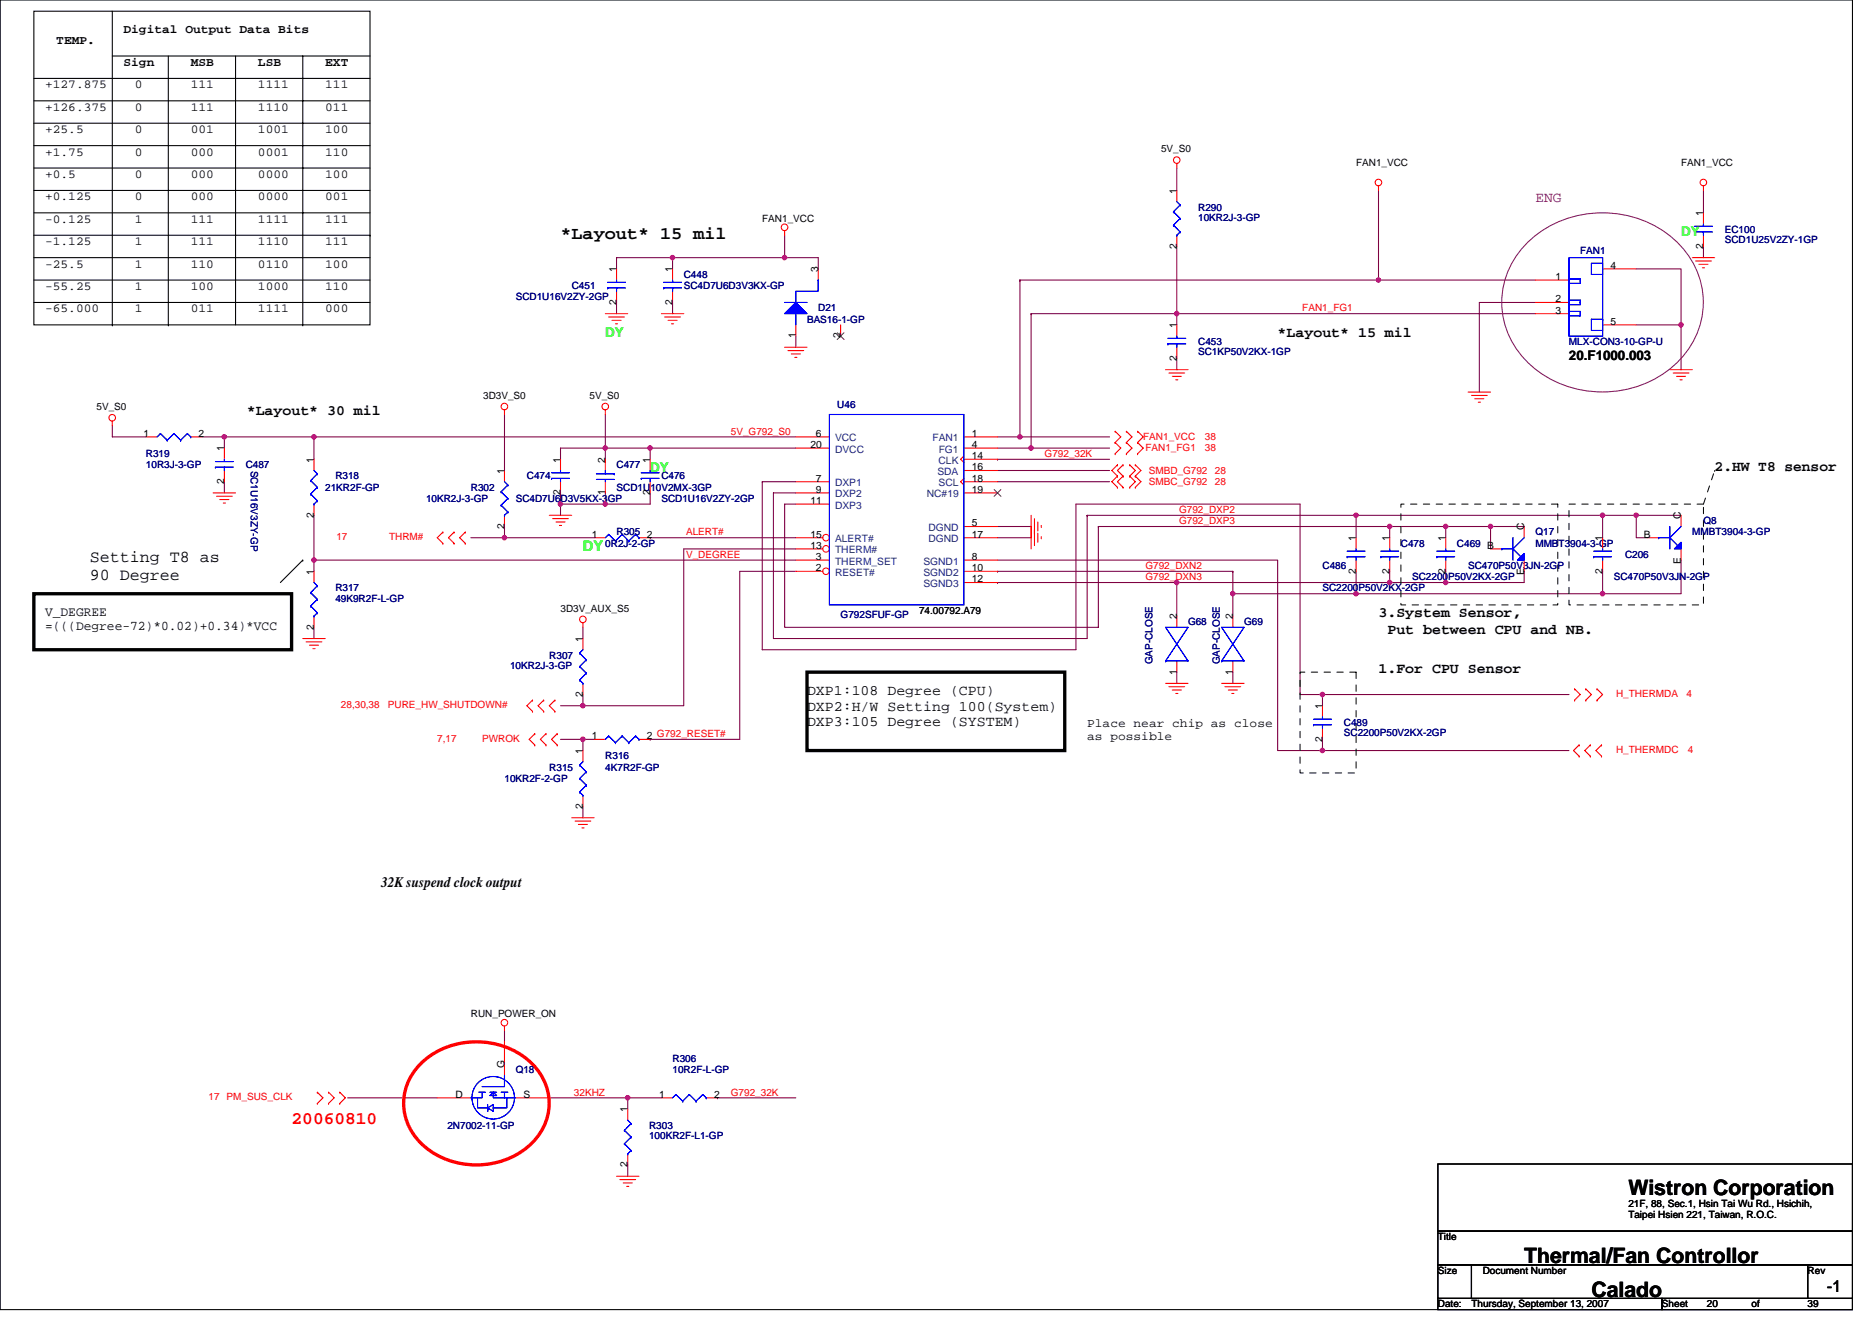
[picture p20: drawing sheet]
<svg xmlns="http://www.w3.org/2000/svg" width="297mm" height="210mm" viewBox="0 0 297 210" stroke-linecap="round" stroke-linejoin="round" font-family="sans-serif">
<defs><g id="words">
<g font-size="3.4">
<text x="258.4" y="189.6">Wistron Corporation</text>
<text x="241.8" y="200.5">Thermal/Fan Controllor</text>
<text x="252.5" y="205.8">Calado</text>
</g>
<text font-size="2.8" x="88.9" y="37.9">*Layout* 15 mil</text>
<text font-size="2.8" fill="#f00" x="46.3" y="178.4">20060810</text>
<g font-size="2.6">
<text x="14.3" y="89.3">Setting T8 as</text>
<text x="14.3" y="92.1">90 Degree</text>
<text x="289.9" y="205.1">-1</text>
</g>
<text font-size="2.3" fill="#800080" x="243.6" y="32.1">ENG</text>
<g font-size="2.3">
<text x="202.7" y="53.5">*Layout* 15 mil</text>
<text x="39.2" y="65.9">*Layout* 30 mil</text>
<text x="272.1" y="74.8">2.HW T8 sensor</text>
<text x="218.7" y="97.9">3.System Sensor,</text>
<text x="220.2" y="100.6">Put between CPU and NB.</text>
<text x="218.7" y="106.8">1.For CPU Sensor</text>
<text x="128.1" y="110.3">DXP1:108 Degree (CPU)</text>
<text x="128.1" y="112.8">DXP2:H/W Setting 100(System)</text>
<text x="128.1" y="115.3">DXP3:105 Degree (SYSTEM)</text>
<text x="60.5" y="140.8">32K suspend clock output</text>
</g>
<text font-size="2.3" fill="#0f0" x="92.5" y="87.5">DY</text>
<g font-size="2.1" fill="#0f0">
<text x="266.7" y="37.5">DY</text>
<text x="96.1" y="53.5">DY</text>
<text x="103.2" y="74.9">DY</text>
</g>
<g font-size="2.1">
<text x="249" y="57.1">20.F1000.003</text>
<text x="7.2" y="97.7">V_DEGREE</text>
<text x="7.2" y="100">=(((Degree-72)*0.02)+0.34)*VCC</text>
</g>
<g font-size="1.9">
<text x="19.6" y="5.2">Digital Output Data Bits</text>
<text x="8.9" y="7">TEMP.</text>
<text x="19.6" y="10.5">Sign</text>
<text x="30.3" y="10.5">MSB</text>
<text x="40.9" y="10.5">LSB</text>
<text x="51.6" y="10.5">EXT</text>
<text x="7.2" y="17.6">+126.375</text>
<text x="7.2" y="14">+127.875</text>
<text x="21.4" y="17.6">0</text>
<text x="21.4" y="14">0</text>
<text x="30.3" y="17.6">111</text>
<text x="30.3" y="14">111</text>
<text x="40.9" y="14">1111</text>
<text x="40.9" y="17.6">1110</text>
<text x="51.6" y="14">111</text>
<text x="51.6" y="17.6">011</text>
<text x="7.2" y="21.1">+25.5</text>
<text x="21.4" y="21.1">0</text>
<text x="30.3" y="21.1">001</text>
<text x="40.9" y="21.1">1001</text>
<text x="51.6" y="21.1">100</text>
<text x="7.2" y="28.2">+0.5</text>
<text x="7.2" y="24.7">+1.75</text>
<text x="21.4" y="24.7">0</text>
<text x="21.4" y="28.2">0</text>
<text x="30.3" y="24.7">000</text>
<text x="30.3" y="28.2">000</text>
<text x="40.9" y="24.7">0001</text>
<text x="40.9" y="28.2">0000</text>
<text x="51.6" y="24.7">110</text>
<text x="51.6" y="28.2">100</text>
<text x="7.2" y="31.8">+0.125</text>
<text x="7.2" y="35.3">-0.125</text>
<text x="21.4" y="31.8">0</text>
<text x="21.4" y="35.3">1</text>
<text x="30.3" y="31.8">000</text>
<text x="30.3" y="35.3">111</text>
<text x="40.9" y="31.8">0000</text>
<text x="40.9" y="35.3">1111</text>
<text x="51.6" y="31.8">001</text>
<text x="51.6" y="35.3">111</text>
<text x="7.2" y="38.9">-1.125</text>
<text x="21.4" y="38.9">1</text>
<text x="30.3" y="38.9">111</text>
<text x="40.9" y="38.9">1110</text>
<text x="51.6" y="38.9">111</text>
<text x="7.2" y="46">-55.25</text>
<text x="7.2" y="42.5">-25.5</text>
<text x="21.4" y="42.5">1</text>
<text x="21.4" y="46">1</text>
<text x="30.3" y="46">100</text>
<text x="30.3" y="42.5">110</text>
<text x="40.9" y="42.5">0110</text>
<text x="40.9" y="46">1000</text>
<text x="51.6" y="42.5">100</text>
<text x="51.6" y="46">110</text>
<text x="7.2" y="49.6">-65.000</text>
<text x="21.4" y="49.6">1</text>
<text x="30.3" y="49.6">011</text>
<text x="40.9" y="49.6">1111</text>
<text x="51.6" y="49.6">000</text>
<text x="172.5" y="115.4">Place near chip as close</text>
<text x="172.5" y="117.5">as possible</text>
</g>
<g font-size="1.6">
<text x="184.2" y="24.2">5V_S0</text>
<text x="215.2" y="26.3">FAN1_VCC</text>
<text x="266.7" y="26.3">FAN1_VCC</text>
<text x="120.9" y="35.2">FAN1_VCC</text>
<text x="186.7" y="30.8" transform="rotate(-90 186.7 30.8)">1</text>
<text x="270.3" y="34.3" transform="rotate(-90 270.3 34.3)">1</text>
<text x="186.7" y="39.5" transform="rotate(-90 186.7 39.5)">2</text>
<text x="270.3" y="39.5" transform="rotate(-90 270.3 39.5)">2</text>
<text x="97.8" y="43.2" transform="rotate(-90 97.8 43.2)">1</text>
<text x="106.7" y="43.2" transform="rotate(-90 106.7 43.2)">1</text>
<text x="129.8" y="43.2" transform="rotate(-90 129.8 43.2)">3</text>
<text x="246.8" y="44.4">1</text>
<text x="246.8" y="48">2</text>
<text x="255.5" y="42.7">4</text>
<text x="97.8" y="48.4" transform="rotate(-90 97.8 48.4)">2</text>
<text x="106.7" y="48.4" transform="rotate(-90 106.7 48.4)">2</text>
<text x="126.3" y="53.7" transform="rotate(-90 126.3 53.7)">1</text>
<text x="133.4" y="53.7" transform="rotate(-90 133.4 53.7)">2</text>
<text x="186.7" y="52.1" transform="rotate(-90 186.7 52.1)">1</text>
<text x="246.8" y="49.8">3</text>
<text x="255.5" y="51.5">5</text>
<text x="186.7" y="57.3" transform="rotate(-90 186.7 57.3)">2</text>
<text x="15.3" y="65.1">5V_S0</text>
<text x="76.7" y="63.3">3D3V_S0</text>
<text x="93.6" y="63.3">5V_S0</text>
<text x="22.8" y="69.3">1</text>
<text x="31.5" y="69.3">2</text>
<text x="35.6" y="71.6" transform="rotate(-90 35.6 71.6)">1</text>
<text x="128.6" y="71.1">20</text>
<text x="129.5" y="69.3">6</text>
<text x="154.2" y="69.3">1</text>
<text x="154.2" y="71.1">4</text>
<text x="35.6" y="76.8" transform="rotate(-90 35.6 76.8)">2</text>
<text x="49.8" y="73.4" transform="rotate(-90 49.8 73.4)">1</text>
<text x="80" y="75.2" transform="rotate(-90 80 75.2)">1</text>
<text x="88.9" y="73.4" transform="rotate(-90 88.9 73.4)">1</text>
<text x="96" y="73.4" transform="rotate(-90 96 73.4)">2</text>
<text x="103.1" y="73.4" transform="rotate(-90 103.1 73.4)">1</text>
<text x="129.5" y="76.4">7</text>
<text x="154.2" y="74.7">16</text>
<text x="154.2" y="72.9">14</text>
<text x="154.2" y="76.4">18</text>
<text x="49.8" y="82.2" transform="rotate(-90 49.8 82.2)">2</text>
<text x="80" y="83.9" transform="rotate(-90 80 83.9)">2</text>
<text x="88.9" y="78.6" transform="rotate(-90 88.9 78.6)">2</text>
<text x="96" y="78.6" transform="rotate(-90 96 78.6)">1</text>
<text x="103.1" y="78.6" transform="rotate(-90 103.1 78.6)">2</text>
<text x="128.6" y="80">11</text>
<text x="129.5" y="78.2">9</text>
<text x="154.2" y="83.5">5</text>
<text x="154.2" y="78.2">19</text>
<text x="266.7" y="82.3" transform="rotate(-90 266.7 82.3)">C</text>
<text x="93.9" y="85.3">1</text>
<text x="102.6" y="85.3">2</text>
<text x="128.6" y="87.1">13</text>
<text x="128.6" y="85.3">15</text>
<text x="129.5" y="88.9">3</text>
<text x="154.2" y="85.3">17</text>
<text x="154.2" y="88.9">8</text>
<text x="215.2" y="85.9" transform="rotate(-90 215.2 85.9)">1</text>
<text x="220.5" y="85.9" transform="rotate(-90 220.5 85.9)">1</text>
<text x="229.4" y="85.9" transform="rotate(-90 229.4 85.9)">1</text>
<text x="241.8" y="84.1" transform="rotate(-90 241.8 84.1)">C</text>
<text x="254.3" y="85.9" transform="rotate(-90 254.3 85.9)">1</text>
<text x="260.9" y="85.3">B</text>
<text x="266.7" y="89.5" transform="rotate(-90 266.7 89.5)">E</text>
<text x="49.8" y="91.2" transform="rotate(-90 49.8 91.2)">1</text>
<text x="129.5" y="90.7">2</text>
<text x="154.2" y="90.7">10</text>
<text x="154.2" y="92.4">12</text>
<text x="215.2" y="91.1" transform="rotate(-90 215.2 91.1)">2</text>
<text x="220.5" y="91.1" transform="rotate(-90 220.5 91.1)">2</text>
<text x="229.4" y="91.1" transform="rotate(-90 229.4 91.1)">2</text>
<text x="241.8" y="91.2" transform="rotate(-90 241.8 91.2)">E</text>
<text x="254.3" y="91.1" transform="rotate(-90 254.3 91.1)">2</text>
<text x="49.8" y="99.9" transform="rotate(-90 49.8 99.9)">2</text>
<text x="88.9" y="97.1">3D3V_AUX_S5</text>
<text x="92.5" y="101.9" transform="rotate(-90 92.5 101.9)">1</text>
<text x="145.8" y="97.4">74.00792.A79</text>
<text x="186.7" y="98.3" transform="rotate(-90 186.7 98.3)">2</text>
<text x="195.6" y="98.3" transform="rotate(-90 195.6 98.3)">2</text>
<text x="186.7" y="107.1" transform="rotate(-90 186.7 107.1)">1</text>
<text x="195.6" y="107.1" transform="rotate(-90 195.6 107.1)">1</text>
<text x="92.5" y="110.6" transform="rotate(-90 92.5 110.6)">2</text>
<text x="209.8" y="112.5" transform="rotate(-90 209.8 112.5)">1</text>
<text x="92.5" y="119.7" transform="rotate(-90 92.5 119.7)">1</text>
<text x="93.9" y="117.3">1</text>
<text x="102.6" y="117.3">2 G792_RESET#</text>
<text x="209.8" y="117.7" transform="rotate(-90 209.8 117.7)">2</text>
<text x="92.5" y="128.4" transform="rotate(-90 92.5 128.4)">2</text>
<text x="74.7" y="161.4">RUN_POWER_ON</text>
<text x="80" y="169.4" transform="rotate(-90 80 169.4)">G</text>
<text x="72.3" y="174.2">D</text>
<text x="83.1" y="174.2">S</text>
<text x="99.6" y="176.6" transform="rotate(-90 99.6 176.6)">1</text>
<text x="104.6" y="174.2">1</text>
<text x="113.3" y="174.2">2</text>
<text x="99.6" y="185.3" transform="rotate(-90 99.6 185.3)">2</text>
<text x="258.4" y="191.5">21F, 88, Sec.1, Hsin Tai Wu Rd., Hsichih,</text>
<text x="228.2" y="196.8">Title</text>
<text x="258.4" y="193.3">Taipei Hsien 221, Taiwan, R.O.C.</text>
<text x="228.2" y="202.2">Size</text>
<text x="235.3" y="202.2">Document Number</text>
<text x="286.8" y="202.2">Rev</text>
<text x="228.2" y="207.5">Date:</text>
<text x="233.5" y="207.5">Thursday, September 13, 2007</text>
<text x="263.7" y="207.5">Sheet</text>
<text x="270.8" y="207.5">20</text>
<text x="277.9" y="207.5">of</text>
<text x="286.8" y="207.5">39</text>
</g>
<g font-size="1.6" fill="#000080">
<text x="190.1" y="33.4">R290</text>
<text x="190.1" y="35">10KR2J-3-GP</text>
<text x="250.7" y="40.4">FAN1</text>
<text x="273.7" y="37">EC100</text>
<text x="273.7" y="38.6">SCD1U25V2ZY-1GP</text>
<text x="81.8" y="47.6">SCD1U16V2ZY-2GP</text>
<text x="90.7" y="45.9">C451</text>
<text x="108.5" y="44.1">C448</text>
<text x="108.5" y="45.9">SC4D7U6D3V3KX-GP</text>
<text x="128.1" y="51.2">BAS16-1-GP</text>
<text x="129.8" y="49.4">D21</text>
<text x="190.1" y="54.8">C453</text>
<text x="190.1" y="56.4">SC1KP50V2KX-1GP</text>
<text x="249" y="54.8">MLX-CON3-10-GP-U</text>
<text x="132.9" y="64.7">U46</text>
<text x="23.2" y="72.5">R319</text>
<text x="23.2" y="74.3">10R3J-3-GP</text>
<text x="39" y="74.3">C487</text>
<text x="39.8" y="74.7" transform="rotate(90 39.8 74.7)">SC1U16V3ZY-GP</text>
<text x="51.6" y="77.9">21KR2F-GP</text>
<text x="53.2" y="76.1">R318</text>
<text x="74.7" y="77.9">R302</text>
<text x="83.6" y="76.1">C474</text>
<text x="97.8" y="74.3">C477</text>
<text x="97.8" y="77.9">SCD1U10V2MX-3GP</text>
<text x="104.9" y="76.1">C476</text>
<text x="67.6" y="79.7">10KR2J-3-GP</text>
<text x="81.8" y="79.7">SC4D7U6D3V5KX-3GP</text>
<text x="104.9" y="79.7">SCD1U16V2ZY-2GP</text>
<text x="270.3" y="83.2">Q8</text>
<text x="96.1" y="86.8">0R2J-2-GP</text>
<text x="97.8" y="85">R305</text>
<text x="222.3" y="86.8">C478</text>
<text x="231.2" y="86.8">C469 B</text>
<text x="243.6" y="85">Q17</text>
<text x="243.6" y="86.8">MMBT3904-3-GP</text>
<text x="257.8" y="88.5">C206</text>
<text x="268.5" y="85">MMBT3904-3-GP</text>
<text x="53.2" y="93.9">R317</text>
<text x="53.2" y="95.5">49K9R2F-L-GP</text>
<text x="209.8" y="90.3">C486</text>
<text x="209.8" y="93.9">SC2200P50V2KX-2GP</text>
<text x="224.1" y="92.1">SC2200P50V2KX-2GP</text>
<text x="233" y="90.3">SC470P50V3JN-2GP</text>
<text x="256.1" y="92.1">SC470P50V3JN-2GP</text>
<text x="133.4" y="98.1">G792SFUF-GP</text>
<text x="188.5" y="99.2">G68</text>
<text x="197.4" y="99.2">G69</text>
<text x="80.9" y="106.2">10KR2J-3-GP</text>
<text x="87.2" y="104.5">R307</text>
<text x="182.9" y="105.4" transform="rotate(-90 182.9 105.4)">GAP-CLOSE</text>
<text x="193.5" y="105.4" transform="rotate(-90 193.5 105.4)">GAP-CLOSE</text>
<text x="213.2" y="115.2">C489</text>
<text x="213.2" y="116.8">SC2200P50V2KX-2GP</text>
<text x="80" y="124.1">10KR2F-2-GP</text>
<text x="87.2" y="122.3">R315</text>
<text x="96.1" y="120.5">R316</text>
<text x="96.1" y="122.3">4K7R2F-GP</text>
<text x="81.8" y="170.3">Q18</text>
<text x="106.7" y="168.6">R306</text>
<text x="106.7" y="170.3">10R2F-L-GP</text>
<text x="71" y="179.2">2N7002-11-GP</text>
<text x="103" y="179.2">R303</text>
<text x="103" y="180.8">100KR2F-L1-GP</text>
</g>
<g font-size="1.6" fill="#f00">
<text x="206.6" y="49.4">FAN1_FG1</text>
<text x="116" y="69">5V_G792_S0</text>
<text x="181.4" y="69.9">FAN1_VCC</text>
<text x="181.8" y="71.6">FAN1_FG1</text>
<text x="191.2" y="69.9">38</text>
<text x="191.2" y="71.6">38</text>
<text x="165.8" y="72.5">G792_32K</text>
<text x="182.3" y="75.2">SMBD_G792</text>
<text x="182.3" y="77">SMBC_G792</text>
<text x="192.8" y="75.2">28</text>
<text x="192.8" y="77">28</text>
<text x="187.1" y="81.4">G792_DXP2</text>
<text x="187.1" y="83.2">G792_DXP3</text>
<text x="53.4" y="85.7">17</text>
<text x="61.7" y="85.7">THRM#</text>
<text x="108.9" y="85">ALERT#</text>
<text x="108.9" y="88.5">V_DEGREE</text>
<text x="181.8" y="90.3">G792_DXN2</text>
<text x="181.8" y="92.1">G792_DXN3</text>
<text x="54.1" y="112.4">28,30,38</text>
<text x="61.5" y="112.4">PURE_HW_SHUTDOWN#</text>
<text x="256.4" y="110.6">H_THERMDA</text>
<text x="267.6" y="110.6">4</text>
<text x="69.4" y="117.7">7,17</text>
<text x="76.5" y="117.7">PWROK</text>
<text x="256.4" y="119.5">H_THERMDC</text>
<text x="267.8" y="119.5">4</text>
<text x="91.1" y="173.9">32KHZ</text>
<text x="116" y="173.9">G792_32K</text>
<text x="33.1" y="174.6">17 PM_SUS_CLK</text>
</g>
<g font-size="1.6" fill="#004080">
<text x="132.5" y="70.1">VCC</text>
<text x="132.5" y="71.8">DVCC</text>
<text x="148" y="70.1">FAN1</text>
<text x="148.9" y="71.8">FG1</text>
<text x="132.5" y="77.2">DXP1</text>
<text x="148.7" y="75.4">SDA</text>
<text x="148.9" y="73.6">CLK</text>
<text x="148.9" y="77.2">SCL</text>
<text x="132.5" y="79">DXP2</text>
<text x="132.5" y="80.7">DXP3</text>
<text x="147.1" y="79">NC#19</text>
<text x="132.5" y="89.6">THERM_SET</text>
<text x="132.5" y="87.8">THERM#</text>
<text x="132.5" y="86.1">ALERT#</text>
<text x="146.5" y="89.6">SGND1</text>
<text x="147.3" y="84.3">DGND</text>
<text x="147.3" y="86.1">DGND</text>
<text x="132.5" y="91.4">RESET#</text>
<text x="146.5" y="91.4">SGND2</text>
<text x="146.5" y="93.2">SGND3</text>
</g>
</g></defs>
<g fill="none" stroke="#000" stroke-width=".17">
<path d="M0 0h293.9v207.9h-293.9zM5.4 12.4h53.3M5.4 16h53.3M5.4 19.6h53.3M5.4 1.8h53.3v49.8h-53.3zM17.8 8.9h40.9M17.8 1.8v49.8M26.7 8.9v42.7M37.4 8.9v42.7M48 8.9v42.7M5.4 23.1h53.3M5.4 26.7h53.3"/>
<path d="M5.4 30.2h53.3M5.4 33.8h53.3M5.4 37.3h53.3M58.7 37.3h.1M5.4 40.9h53.3M5.4 44.4h53.3M5.4 48h53.3M17.8 51.6h.1M26.7 51.6h.1M48 51.6h.1M48 88.9h.1M48 88.9l-3.5 3.6"/>
<path d="M228.2 184.7h65.7v10.7h-65.7zM228.2 195.4h65.7v5.3h-65.7zM228.2 200.7h5.3v5.4h-5.3zM228.2 206.1h35.5v1.8h-35.5zM233.5 200.7h53.3v5.4h-53.3zM263.7 206.1h30.2v1.8h-30.2zM286.8 200.7h7.1v5.4h-7.1z"/>
</g>
<g fill="none" stroke="#800040" stroke-width=".17">
<path d="M124.5 37.3v3.6M186.7 26.7v3.5M186.7 39.1v10.7M218.7 30.2v14.2M270.3 30.2v3.6M270.3 39.1v1.8M97.8 42.7v-1.8h8.9v1.8M97.8 48v1.8M106.7 40.9h.1M106.7 48v1.8M106.7 40.9h23.1v1.8M124.5 40.9h.1"/>
<path d="M126.3 53.3v1.8M161.8 44.4h.1M161.8 44.4v24.9M161.8 44.4h56.9M163.6 49.8h.1M163.6 49.8h23.1M163.6 49.8v21.3M186.7 49.8v1.8M186.7 49.8h.1M186.7 56.9v1.8M186.7 49.8h56.9M218.7 44.4h24.9"/>
<path d="M243.6 48h-8.9v14.2M259.6 42.7h7.1v8.9M259.6 51.6h7.1v7.1M266.7 51.6h.1M17.8 67.6v1.7h5.4M32 69.3h3.6M35.6 69.3v1.8M35.6 76.5v1.7M35.6 69.3h.1M35.6 69.3h90.7M49.8 69.3v3.6M49.8 69.3h.1"/>
<path d="M80 65.8v8.9M88.9 78.2v1.8M88.9 72.9v-1.8h7.2v1.8M96.1 78.2v1.8M96.1 65.8v5.3M96.1 71.1h.1M96.1 71.1h7.1M103.2 78.2v1.8h-7.1M103.2 71.1h23.1M103.2 71.1v1.8M126.3 76.5h-5.4v26.6h49.8v-23.1h35.6v30.2h3.5M126.3 78.2h-3.6v23.1h49.8v-19.5"/>
<path d="M158.3 69.3h3.5M158.3 71.1h5.3M158.3 74.7h17.8M158.3 76.5h17.8M158.3 72.9h.1M158.3 72.9h17.8M161.8 69.3h14.3M163.6 71.1h12.5M49.8 88.9h.1M49.8 81.8v7.1M49.8 99.6v1.7M49.8 88.9v1.8"/>
<path d="M49.8 88.9h76.5M74.7 85.3h5.3M80 85.3h.1M80 83.6v1.7M80 85.3h14.3M88.9 80h.1M88.9 80v1.8M88.9 80h7.2M92.5 99.6v1.7M103.2 85.3h.1M103.2 85.3h23.1M126.3 90.7h-8.9v26.6h-14.2"/>
<path d="M126.3 80h-1.8v19.6h49.8v-16M126.3 87.1h-17.8v24.9h-16M158.3 88.9h44.4v30.2h7.1M158.3 85.3h5.3M158.3 83.6h5.3M158.3 90.7h.1M158.3 92.5h28.4v5.3M158.3 92.5h.1M158.3 90.7h37.3M172.5 81.8h.1M172.5 81.8h81.8M174.3 83.6h.1"/>
<path d="M174.3 83.6h46.2M186.7 92.5h.1M186.7 92.5h33.8M195.6 90.7v3.5h19.6M195.6 90.7h.1M195.6 94.2h.1M195.6 94.2v3.6M215.2 90.7v3.5M215.2 81.8v3.5M215.2 81.8h.1M215.2 94.2h.1M220.5 92.5h8.9"/>
<path d="M220.5 83.6h8.9M220.5 90.7v1.8M220.5 83.6v1.7M229.4 83.6v1.7M229.4 90.7v1.8M229.4 92.5h.1M229.4 83.6h7.1v3.5M229.4 83.6h.1M236.5 83.6h.1M236.5 83.6h5.3M241.8 90.7v1.8h-12.4M254.3 81.8v3.5"/>
<path d="M254.3 81.8h5.3M254.3 90.7v3.5M254.3 94.2h.1M259.6 81.8v3.5h1.8M259.6 81.8h.1M259.6 81.8h7.1M266.7 88.9v5.3h-51.5M88.9 117.3h3.6M88.9 112h3.6M92.5 117.3v1.8M92.5 117.3h.1M92.5 110.2v1.8"/>
<path d="M92.5 112h.1M92.5 117.3h1.8M103.2 117.3h.1M186.7 106.7v1.8M195.6 106.7v1.8M209.8 110.2v1.8M209.8 119.1h.1M209.8 117.3v1.8M209.8 110.2h.1M209.8 119.1h39.2M209.8 110.2h39.2M92.5 128v1.8"/>
<path d="M55.2 174.2h14.2M80 163.6v1.8M87.2 174.2h.1M87.2 174.2h17.7M99.6 174.2h.1M99.6 174.2v1.8M113.8 174.2h.1M113.8 174.2h12.5M99.6 184.9v1.8"/>
</g>
<g fill="#f0f" stroke="#f0f" stroke-width=".17">
<circle cx="80" cy="85.3" r=".35"/>
<circle cx="96" cy="80" r=".35"/>
<circle cx="88.9" cy="80" r=".35"/>
<circle cx="106.7" cy="40.9" r=".35"/>
<circle cx="209.8" cy="119.1" r=".35"/>
<circle cx="220.5" cy="92.4" r=".35"/>
<circle cx="186.7" cy="92.4" r=".35"/>
<circle cx="92.5" cy="117.3" r=".35"/>
<circle cx="186.7" cy="49.8" r=".35"/>
<circle cx="161.8" cy="69.3" r=".35"/>
<circle cx="163.6" cy="71.1" r=".35"/>
<circle cx="49.8" cy="88.9" r=".35"/>
<circle cx="35.6" cy="69.3" r=".35"/>
<circle cx="209.8" cy="110.2" r=".35"/>
<circle cx="218.7" cy="44.4" r=".35"/>
<circle cx="220.5" cy="83.6" r=".35"/>
<circle cx="103.2" cy="71.1" r=".35"/>
<circle cx="96" cy="71.1" r=".35"/>
<circle cx="124.5" cy="40.9" r=".35"/>
<circle cx="49.8" cy="69.3" r=".35"/>
<circle cx="99.6" cy="174.2" r=".35"/>
<circle cx="92.5" cy="112" r=".35"/>
<circle cx="266.7" cy="51.5" r=".35"/>
<circle cx="236.5" cy="83.6" r=".35"/>
<circle cx="259.6" cy="81.8" r=".35"/>
<circle cx="229.4" cy="92.4" r=".35"/>
<circle cx="254.3" cy="94.2" r=".35"/>
<circle cx="254.3" cy="81.8" r=".35"/>
<circle cx="215.2" cy="81.8" r=".35"/>
<circle cx="215.2" cy="94.2" r=".35"/>
<circle cx="229.4" cy="83.6" r=".35"/>
<circle cx="195.6" cy="94.2" r=".35"/>
</g>
<g fill="none" stroke="#f00" stroke-width=".17">
<path d="M124.5 36.6v.7M186.7 26v.7M186.7 30.2v1.8M186.7 37.3v1.8M218.7 29.5v.7M270.3 29.5v.7M96.1 49.8h3.5M96.6 50.3h2.5M97.1 50.8h1.4M97.7 51.4h.3M104.9 49.8h3.6M105.5 50.3h2.5"/>
<path d="M106 50.8h1.4M106.5 51.4h.4M124.5 55.1h3.6M125 55.6h2.5M125.6 56.2h1.4M126.1 56.7h.3M126.3 51.6v1.7M129.8 42.7v1.7M133.4 51.6v1.7M185 58.7h3.5M185.5 59.2h2.5M186 59.7h1.4"/>
<path d="M243.6 44.4h5.4M243.6 48h5.4M243.6 49.8h5.4M254.3 51.6h5.3M254.3 42.7h5.3M265 58.7h3.5M265.5 59.2h2.5M266 59.7h1.5M268.5 40.9h3.6M269 41.4h2.5M269.6 42h1.4M270.1 42.5h.4"/>
<path d="M17.8 66.8v.8M23.2 69.3h1.7M30.3 69.3h1.7M33.8 78.2h3.6M34.4 78.8h2.4M34.9 79.3h1.4M35.4 79.8h.4M80 65.1v.7M96.1 65.1v.7M152.9 69.3h5.4M177 72h.1M177 70.2h.1"/>
<path d="M177 68.5h.1M177 68.5l.8 .8-.8 .9M177 70.2l.8 .9-.8 .9M177.3 75.6h.1M177.3 73.8h.1M177.3 77.3h.1M177.3 73.8l-.9 .9 .9 .9M177.3 75.6l-.9 .9 .9 .8M178.2 75.6h.1M178.2 73.8h.1M178.2 77.3h.1M178.2 73.8l-.9 .9 .9 .9"/>
<path d="M178.2 75.6l-.9 .9 .9 .8M178.7 70.2h.1M178.7 72h.1M178.7 68.5h.1M178.7 70.2l.9 .9-.9 .9M178.7 68.5l.9 .8-.9 .9M179.3 73.8h.1M179.3 75.6h.1M179.3 77.3h.1M179.3 73.8l.8 .9-.8 .9M179.3 75.6l.8 .9-.8 .8M180.1 75.6h.1"/>
<path d="M180.1 73.8h.1M180.1 77.3h.1M180.1 73.8l.9 .9-.9 .9M180.1 75.6l.9 .9-.9 .8M180.5 72h.1M180.5 70.2h.1M180.5 68.5h.1M180.5 68.5l.9 .8-.9 .9M180.5 70.2l.9 .9-.9 .9M186.6 60.3h.3M233 62.2h3.5M233.5 62.8h2.5"/>
<path d="M234 63.3h1.5M234.6 63.8h.3M266.6 60.3h.3M70.3 86.2h.1M70.3 84.5h.1M70.3 84.5l-.9 .8 .9 .9M72 84.5h.1M72 86.2h.1M72 84.5l-.8 .8 .8 .9M73.8 86.2h.1M73.8 84.5h.1M73.8 84.5l-.9 .8 .9 .9"/>
<path d="M87.2 81.8h3.5M87.7 82.3h2.5M88.2 82.8h1.5M88.8 83.4h.3M92.5 98.8v.8M163.6 81.8v3.5M163.6 83.6v3.5M164.1 82.3v2.5M164.1 84.1v2.5M164.7 82.8v1.5M164.7 84.6v1.5M165.2 83.4v.3"/>
<path d="M165.2 85.2v.3M186.7 97.8v1.8M195.6 97.8v1.8M215.2 85.3v1.8M215.2 88.9v1.8M220.5 85.3v1.8M220.5 88.9v1.8M229.4 85.3v1.8M229.4 88.9v1.8M48 101.3h3.6M48.6 101.9h2.5M49.1 102.4h1.4"/>
<path d="M49.7 103h.3M84.5 112.9h.1M84.5 111.1h.1M84.5 111.1l-.9 .9 .9 .9M84.9 118.2h.1M84.9 116.5h.1M84.9 116.5l-.9 .8 .9 .9M86.3 111.1h.1M86.3 112.9h.1M86.3 111.1l-.9 .9 .9 .9M86.6 116.5h.1M86.6 118.2h.1"/>
<path d="M86.6 116.5l-.9 .8 .9 .9M88.1 112.9h.1M88.1 111.1h.1M88.1 111.1l-.9 .9 .9 .9M88.4 118.2h.1M88.4 116.5h.1M88.4 116.5l-.9 .8 .9 .9M92.5 119.1v1.8M185 108.5h3.5M185.5 109h2.5M186 109.5h1.4M186.6 110.1h.3"/>
<path d="M186.7 104.9v1.8M193.8 108.5h3.6M194.4 109h2.5M194.9 109.5h1.4M195.4 110.1h.4M195.6 104.9v1.8M209.8 112v1.8M209.8 115.6v1.7M249.8 111.1h.1M249.8 109.3h.1M249.8 109.3l.9 .9-.9 .9M250.6 118.2h.1"/>
<path d="M250.6 118.2l-.9 .9 .9 .9M251.6 109.3h.1M251.6 111.1h.1M251.6 109.3l.9 .9-.9 .9M252.3 118.2h.1M252.3 118.2l-.8 .9 .8 .9M253.4 111.1h.1M253.4 109.3h.1M253.4 109.3l.9 .9-.9 .9M254.1 118.2h.1M254.1 118.2l-.9 .9 .9 .9M90.7 129.8h3.6"/>
<path d="M91.2 130.3h2.5M91.8 130.9h1.4M92.3 131.4h.4M92.5 126.2v1.8M250.6 120h.1M252.3 120h.1M254.1 120h.1M50.4 175.1h.1M50.4 173.4h.1M50.4 173.4l.8 .8-.8 .9M52.1 173.4h.1M52.1 175.1h.1"/>
<path d="M52.1 173.4l.9 .8-.9 .9M53.9 175.1h.1M53.9 173.4h.1M53.9 173.4l.9 .8-.9 .9M80 162.9v.7M97.8 186.7h3.6M98.4 187.2h2.5M98.9 187.7h1.4M99.4 188.3h.4"/>
<circle cx="124.5" cy="36.1" r=".52"/>
<circle cx="186.7" cy="25.4" r=".52"/>
<circle cx="218.7" cy="29" r=".52"/>
<circle cx="270.3" cy="29" r=".52"/>
<circle cx="17.8" cy="66.3" r=".52"/>
<circle cx="80" cy="64.5" r=".52"/>
<circle cx="96" cy="64.5" r=".52"/>
<circle cx="92.5" cy="98.3" r=".52"/>
<circle cx="80" cy="162.3" r=".52"/>
</g>
<path d="M272.1 74.7h.1M222.3 80h24.9v16h-24.9zM249 80h21.3v16h-21.3zM270.3 80l1.8-5.3M206.3 106.7h8.9v16h-8.9z" fill="none" stroke="#000" stroke-width=".16" stroke-dasharray="1 1 1 1 1 1 1 1"/>
<path d="M5.4 94.2h40.9v8.9h-40.9zM128.1 106.7h40.8v12.4h-40.8z" fill="none" stroke="#000" stroke-width=".53"/>
<path d="M67 168.6a12.9 12.9 0 0 1 18.1 .9 8.7 8.7 0 0 1-1.8 12.9 12.9 12.9 0 0 1-17.2-1.7 8.6 8.6 0 0 1 .9-12.1z" fill="none" stroke="#f00" stroke-width=".53"/>
<path d="M241.9 38.9a17.3 17.3 0 0 1 24.7 0 13.2 13.2 0 0 1-2.2 20.1 17.4 17.4 0 0 1-22.5-2 13 13 0 0 1 0-18.1z" fill="none" stroke="#800080" stroke-width=".17"/>
<g fill="none" stroke="#00f" stroke-width=".17">
<path d="M186.2 33.6h.1M186.2 35.7h.1M186.2 33.6l1.1 1.1M186.2 35.7l1.1 1.1M186.7 37.3h.1M186.7 32l.6 .5M187.3 32.5h.1M187.3 34.7h.1M187.3 36.8h.1M187.3 32.5l-1.1 1.1M187.3 34.7l-1.1 1M187.3 36.8l-.6 .5"/>
<path d="M124.5 48h3.6M126.3 49.8v1.8M129.8 44.4v1.8h-3.5v1.8M129.8 44.4h.1M249 40.9h5.3v12.4h-5.3zM249 44.3h1.7v.7h-1.7zM249 47.6h1.7v.8h-1.7zM249 49.4h1.7v.7h-1.7zM252.5 41.8h1.8v1.8h-1.8zM252.5 50.7h1.8v1.8h-1.8zM254.3 50.7h.1M25.5 68.8h.1"/>
<path d="M25.5 68.8l-.6 .5M25.5 68.8l1 1.1M26.5 69.9h.1M27.6 68.8h.1M27.6 68.8l-1.1 1.1M27.6 68.8l1.1 1.1M28.7 69.9h.1M29.7 68.8h.1M29.7 68.8l-1 1.1M29.7 68.8l.6 .5M30.3 69.3h.1M185 99.6h3.5l-3.5 5.3h3.5z"/>
<path d="M193.8 99.6h3.6l-3.6 5.3h3.6zM213.8 87.5h2.8M213.8 88.4h.1M213.8 88.4h2.8M215.2 87.1v.4M215.2 88.4v.5M219.1 87.5h2.8M219.1 88.4h.1M219.1 88.4h2.8M220.5 87.1v.4M220.5 88.4v.5M228 87.5h2.8"/>
<path d="M228 88.4h.1M228 88.4h2.8M229.4 87.1v.4M229.4 88.4v.5M185 104.9h.1M193.8 104.9h.1M208.4 114.2h2.9M208.4 115h.1M208.4 115h2.9M209.8 113.8v.4M209.8 115v.6M92 121.4h.1"/>
<path d="M92 123.6h.1M92 125.7h.1M92 121.4l1 1.1M92 123.6l1 1M92 125.7l.5 .5M92.5 126.2h.1M92.5 120.9l-.5 .5M93 122.5h.1M93 124.6h.1M93 122.5l-1 1.1M93 124.6l-1 1.1"/>
</g>
<path d="M132.9 52.8l1 1.1M133.9 52.8l-1.1 1.1" fill="none" stroke="#804000" stroke-width=".16"/>
<g fill="#00f" stroke="#00f" stroke-width=".17">
<path d="M126.3 48l1.8 1.8h-3.6z" fill-rule="evenodd"/>
<path d="M126.3 48l1.8 1.8h-3.6z" fill-rule="evenodd"/>
</g>
<circle cx="131.1" cy="90.7" r=".52" fill="#fff" stroke="#f00" stroke-width=".17"/>
<path d="M126.3 69.3h5.3M126.3 76.5h5.3M126.3 78.2h5.3M152.9 71.1h5.4M126.3 90.7h4.3M126.3 88.9h5.3M126.3 80h5.3M152.9 90.7h5.4M152.9 88.9h5.4M152.9 83.6h5.4M152.9 92.5h5.4" fill="none" stroke="#f00" stroke-width=".17"/>
<circle cx="131.1" cy="87.1" r=".52" fill="#fff" stroke="#f00" stroke-width=".17"/>
<path d="M152.9 72.4l-.5 .5 .5 .5M152.9 72.9h5.4M126.3 87.1h4.3" fill="none" stroke="#f00" stroke-width=".17"/>
<circle cx="131.1" cy="85.3" r=".52" fill="#fff" stroke="#f00" stroke-width=".17"/>
<g fill="none" stroke="#f00" stroke-width=".17">
<path d="M270.3 33.8v1.8M270.3 37.3v1.8M97.8 42.7v1.7M97.8 46.2v1.8M106.7 42.7v1.7M106.7 46.2v1.8M186.7 51.6v1.7M186.7 55.1v1.8M35.6 71.1v1.8M35.6 74.7v1.8M49.8 72.9v1.8M80 74.7v1.8"/>
<path d="M88.9 72.9v1.8M88.9 76.5v1.7M96.1 72.9v1.8M96.1 76.5v1.7M103.2 72.9v1.8M103.2 76.5v1.7M126.3 71.1h5.3M152.9 74.7h5.4M152.9 75.9l-.5 .6 .5 .5M152.9 76.5h5.4M152.9 78.2h5.4M49.8 80v1.8"/>
<path d="M49.8 90.7v1.8M49.8 97.8v1.8M80 81.8v1.8M94.3 85.3h1.8M101.4 85.3h1.8M126.3 85.3h4.3M152.9 85.3h5.4M236.5 87.1h1.8M241.8 83.6v1.7M241.8 88.9v1.8M254.3 85.3v1.8M254.3 88.9v1.8"/>
<path d="M261.4 85.3h1.8M266.7 81.8v1.8M266.7 87.1v1.8M92.5 101.3v1.8M92.5 108.5v1.7M94.3 117.3h1.8M101.4 117.3h1.8M69.4 174.2h5.3M80 165.4v5.3M81.8 174.2h5.4M99.6 176v1.8M104.9 174.2h1.8"/>
<path d="M112.1 174.2h1.7M99.6 183.1v1.8"/>
</g>
<path d="M157.8 77.7l1 1.1M158.8 77.7l-1.1 1.1" fill="none" stroke="#804000" stroke-width=".16"/>
<g fill="none" stroke="#00f" stroke-width=".17">
<path d="M268.9 35.9h2.8M268.9 36.8h.1M268.9 36.8h2.8M270.3 35.6v.3M270.3 36.8v.5M96.4 44.8h2.8M96.4 45.7h.1M96.4 45.7h2.8M97.8 44.4v.4M97.8 45.7v.5M105.3 44.8h2.8M105.3 45.7h.1"/>
<path d="M105.3 45.7h2.8M106.7 44.4v.4M106.7 45.7v.5M185.3 53.7h2.8M185.3 54.6h.1M185.3 54.6h2.8M186.7 53.3v.4M186.7 54.6v.5M34.2 73.3h2.8M34.2 74.1h.1M34.2 74.1h2.8M35.6 72.9v.4"/>
<path d="M35.6 74.1v.6M49.3 76.3h.1M49.3 78.4h.1M49.3 76.3l1.1 1M49.3 78.4l1.1 1.1M49.8 74.7l.6 .5M50.4 75.2h.1M50.4 77.3h.1M50.4 79.5h.1M50.4 75.2l-1.1 1.1M50.4 77.3l-1.1 1.1M50.4 79.5l-.6 .5"/>
<path d="M79.5 78.1h.1M79.5 78.1l1.1 1M80 76.5l.6 .5M80.6 77h.1M80.6 79.1h.1M80.6 77l-1.1 1.1M80.6 79.1l-1.1 1.1M87.5 75h2.9M87.5 75.9h.1M87.5 75.9h2.9M88.9 74.7v.3M88.9 75.9v.6"/>
<path d="M94.6 76.1h2.9M94.6 75.2h2.9M96.1 76.1v.4M96.1 74.7v.5M97.5 75.2h.1M101.7 75h2.9M101.7 75.9h.1M101.7 75.9h2.9M103.2 74.7v.3M103.2 75.9v.6M131.6 65.8h21.3v30.2h-21.3zM49.3 94.1h.1"/>
<path d="M49.3 96.2h.1M49.3 94.1l1.1 1M49.3 96.2l1.1 1.1M49.8 97.8h.1M49.8 80h.1M49.8 92.5l.6 .5M50.4 93h.1M50.4 95.1h.1M50.4 97.3h.1M50.4 93l-1.1 1.1M50.4 95.1l-1.1 1.1M50.4 97.3l-.6 .5"/>
<path d="M79.5 80.2h.1M79.5 80.2l1.1 1.1M80 81.8h.1M80.6 81.3h.1M80.6 81.3l-.6 .5M96.6 84.8h.1M96.6 84.8l-.5 .5M96.6 84.8l1.1 1.1M97.7 85.9h.1M98.7 84.8h.1M98.7 84.8l-1 1.1M98.7 84.8l1.1 1.1"/>
<path d="M99.8 85.9h.1M100.9 84.8h.1M100.9 84.8l-1.1 1.1M100.9 84.8l.5 .5M101.4 85.3h.1M238.3 87.1h.1M238.3 87.1h1.8M240.1 87.1h.1M240.1 85.3v3.6M240.1 87.1l1.2 1.3M241.3 88.4h.1M241.8 85.3l-1.7 1.8"/>
<path d="M252.9 87.5h2.8M252.9 88.4h.1M252.9 88.4h2.8M254.3 87.1v.4M254.3 88.4v.5M263.2 85.3h.1M263.2 85.3h1.8M265 85.3h.1M265 83.6v3.5M265 85.3l1.2 1.3M266.2 86.6h.1M266.7 83.6l-1.7 1.7"/>
<path d="M92 103.7h.1M92 105.8h.1M92 107.9h.1M92 103.7l1 1M92 105.8l1 1M92 107.9l.5 .6M92.5 108.5h.1M92.5 103.1l-.5 .6M93 104.7h.1M93 106.8h.1M93 104.7l-1 1.1M93 106.8l-1 1.1"/>
<path d="M96.6 116.8h.1M96.6 116.8l-.5 .5M96.6 116.8l1.1 1.1M97.7 117.9h.1M98.7 116.8h.1M98.7 116.8l-1 1.1M98.7 116.8l1.1 1.1M99.8 117.9h.1M100.9 116.8h.1M100.9 116.8l.5 .5M100.9 116.8l-1.1 1.1M101.4 117.3h.1"/>
<path d="M75.8 174.2v1.7h1.6v.5v-1.1M76 173.4h1M76.5 173.4v.8h-1.8M77.4 175.9h.1M77.7 173.4h1.1M77.7 173.9l.6-.5 .5 .5zM78.3 173.4v.8h1.7M78.3 173.4h.1M78.3 175.3v1.1l-.9-.5M78.3 175.3h.1M78.3 175.3l-.9 .6M79.5 173.4h1.1"/>
<path d="M80 170.7v1.8h-3.5M80 173.4v.8h1.8M80.4 174.2v1.7h-2.1M80.4 174.2h.1M99.1 179.4h.1M99.1 179.4l1 1.1M99.6 177.8l.5 .5M100.1 178.3h.1M100.1 178.3l-1 1.1M107.2 173.7h.1M107.2 173.7l-.5 .5M107.2 173.7l1.1 1.1"/>
<path d="M108.3 174.8h.1M109.4 173.7h.1M109.4 173.7l-1.1 1.1M109.4 173.7l1 1.1M110.4 174.8h.1M111.5 173.7h.1M111.5 173.7l-1.1 1.1M111.5 173.7l.6 .5M112.1 174.2h.1M99.1 181.5h.1M99.1 181.5l1 1.1M99.6 183.1h.1"/>
<path d="M100.1 180.5h.1M100.1 182.6h.1M100.1 180.5l-1 1M100.1 182.6l-.5 .5"/>
<circle cx="78.3" cy="174.2" r="3.4"/>
</g>
<g fill="#00f" stroke="#00f" stroke-width=".17">
<path d="M266.2 86.6l.5-.5v1h-1z" fill-rule="evenodd"/>
<path d="M266.2 86.6l.5-.5v1h-1z" fill-rule="evenodd"/>
<path d="M241.3 88.4l.5-.6v1.1h-1z" fill-rule="evenodd"/>
<path d="M241.3 88.4l.5-.6v1.1h-1z" fill-rule="evenodd"/>
</g>
<g fill="#f0f" stroke="#f0f" stroke-width=".17">
<circle cx="80" cy="85.3" r=".35"/>
<circle cx="96" cy="80" r=".35"/>
<circle cx="88.9" cy="80" r=".35"/>
<circle cx="106.7" cy="40.9" r=".35"/>
<circle cx="209.8" cy="119.1" r=".35"/>
<circle cx="220.5" cy="92.4" r=".35"/>
<circle cx="186.7" cy="92.4" r=".35"/>
<circle cx="92.5" cy="117.3" r=".35"/>
<circle cx="186.7" cy="49.8" r=".35"/>
<circle cx="161.8" cy="69.3" r=".35"/>
<circle cx="163.6" cy="71.1" r=".35"/>
<circle cx="49.8" cy="88.9" r=".35"/>
<circle cx="35.6" cy="69.3" r=".35"/>
<circle cx="209.8" cy="110.2" r=".35"/>
<circle cx="218.7" cy="44.4" r=".35"/>
<circle cx="220.5" cy="83.6" r=".35"/>
<circle cx="103.2" cy="71.1" r=".35"/>
<circle cx="96" cy="71.1" r=".35"/>
<circle cx="124.5" cy="40.9" r=".35"/>
<circle cx="49.8" cy="69.3" r=".35"/>
<circle cx="99.6" cy="174.2" r=".35"/>
<circle cx="92.5" cy="112" r=".35"/>
<circle cx="266.7" cy="51.5" r=".35"/>
<circle cx="236.5" cy="83.6" r=".35"/>
<circle cx="259.6" cy="81.8" r=".35"/>
<circle cx="229.4" cy="92.4" r=".35"/>
<circle cx="254.3" cy="94.2" r=".35"/>
<circle cx="254.3" cy="81.8" r=".35"/>
<circle cx="215.2" cy="81.8" r=".35"/>
<circle cx="215.2" cy="94.2" r=".35"/>
<circle cx="229.4" cy="83.6" r=".35"/>
<circle cx="195.6" cy="94.2" r=".35"/>
</g>
<use href="#words"/>
</svg>
